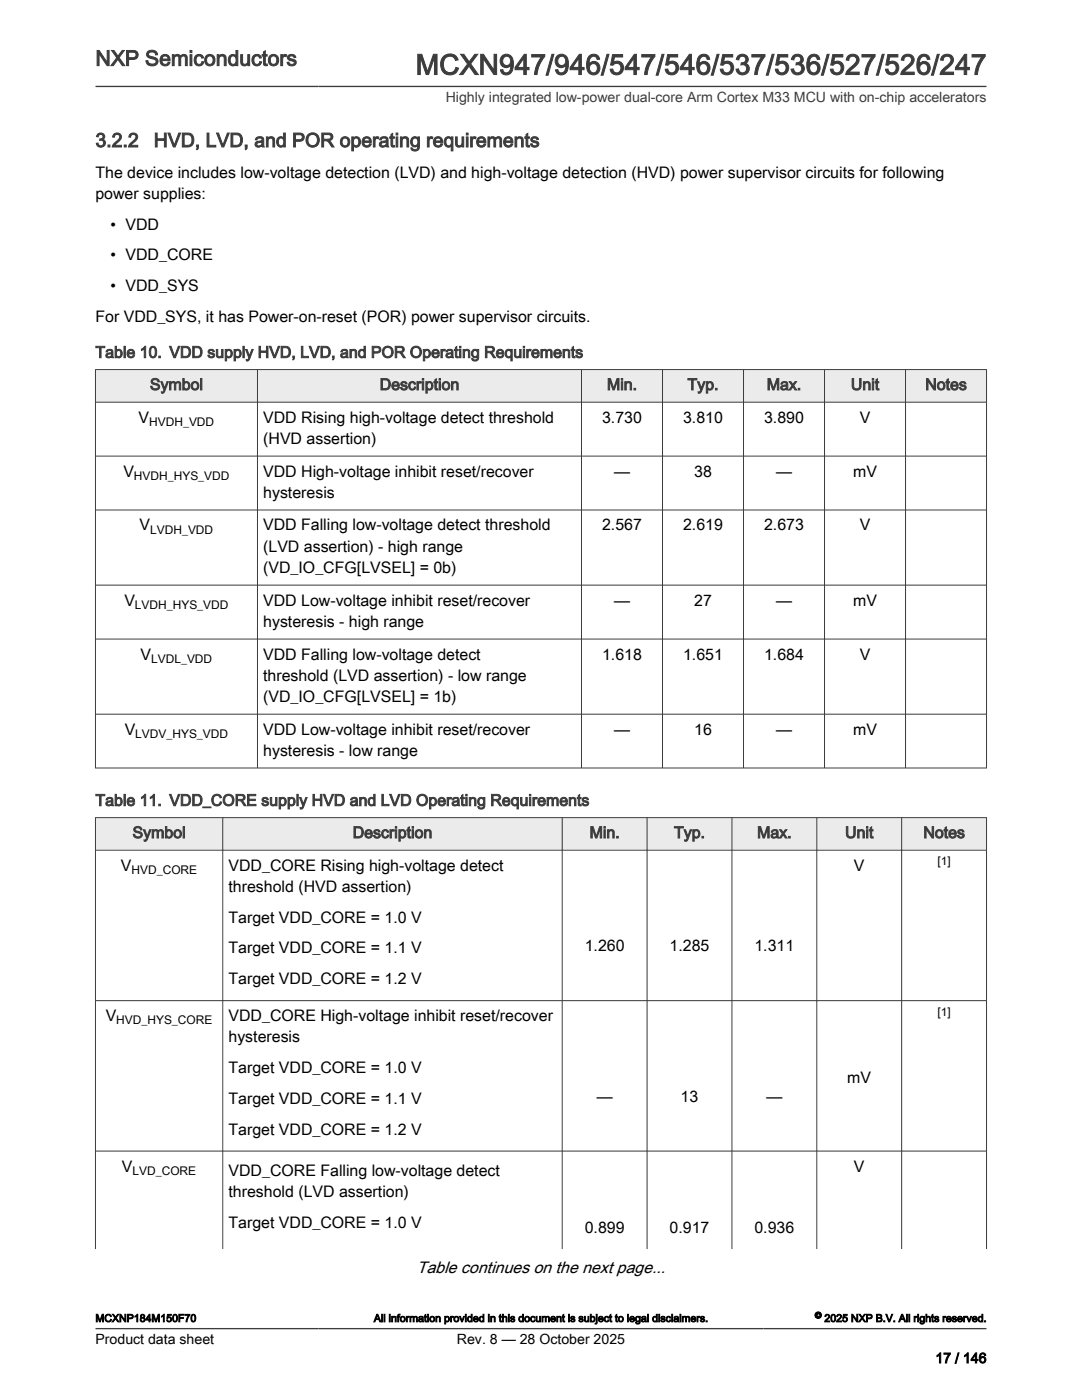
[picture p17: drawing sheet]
<svg xmlns="http://www.w3.org/2000/svg" width="216mm" height="279mm" viewBox="0 0 216 279" stroke-linecap="round" stroke-linejoin="round" font-family="sans-serif">
<defs><g id="words">
<text font-size="5.6" fill="#3c3c3c" x="82.9" y="14.9">MCXN947/946/547/546/537/536/527/526/247</text>
<text font-size="4.2" fill="#3c3c3c" x="19" y="13.1">NXP Semiconductors</text>
<g font-size="3.9" fill="#3c3c3c">
<text x="19" y="29.3">3.2.2</text>
<text x="30.7" y="29.3">HVD, LVD, and POR operating requirements</text>
</g>
<text font-size="3.3" x="83.2" y="254">Table continues on the next page...</text>
<g font-size="3.2">
<text x="19" y="35.5">The device includes low-voltage detection (LVD) and high-voltage detection (HVD) power supervisor circuits for following</text>
<text x="19" y="39.7">power supplies:</text>
<text x="22.1" y="45.8">• VDD</text>
<text x="22.1" y="52">• VDD_CORE</text>
<text x="22.1" y="58.1">• VDD_SYS</text>
<text x="19" y="64.3">For VDD_SYS, it has Power-on-reset (POR) power supervisor circuits.</text>
<text x="27.7" y="84.3">V</text>
<text x="52.5" y="84.3">VDD Rising high-voltage detect threshold</text>
<text x="52.5" y="88.6">(HVD assertion)</text>
<text x="120.1" y="84.3">3.730</text>
<text x="136.3" y="84.3">3.810</text>
<text x="152.5" y="84.3">3.890</text>
<text x="171.5" y="84.3">V</text>
<text x="24.6" y="95.1">V</text>
<text x="52.5" y="95.1">VDD High-voltage inhibit reset/recover</text>
<text x="122.5" y="95.1">—</text>
<text x="138.5" y="95.1">38</text>
<text x="154.9" y="95.1">—</text>
<text x="170.2" y="95.1">mV</text>
<text x="52.5" y="99.3">hysteresis</text>
<text x="27.9" y="105.9">V</text>
<text x="52.5" y="105.9">VDD Falling low-voltage detect threshold</text>
<text x="120.1" y="105.9">2.567</text>
<text x="136.3" y="105.9">2.619</text>
<text x="152.5" y="105.9">2.673</text>
<text x="171.5" y="105.9">V</text>
<text x="52.5" y="110.1">(LVD assertion) - high range</text>
<text x="52.5" y="114.3">(VD_IO_CFG[LVSEL] = 0b)</text>
<text x="24.8" y="120.9">V</text>
<text x="52.5" y="120.9">VDD Low-voltage inhibit reset/recover</text>
<text x="52.5" y="125.1">hysteresis - high range</text>
<text x="122.5" y="120.9">—</text>
<text x="138.5" y="120.9">27</text>
<text x="154.9" y="120.9">—</text>
<text x="170.2" y="120.9">mV</text>
<text x="28.1" y="131.6">V</text>
<text x="52.5" y="131.6">VDD Falling low-voltage detect</text>
<text x="120.1" y="131.6">1.618</text>
<text x="136.3" y="131.6">1.651</text>
<text x="152.5" y="131.6">1.684</text>
<text x="171.5" y="131.6">V</text>
<text x="52.5" y="135.9">threshold (LVD assertion) - low range</text>
<text x="52.5" y="140.1">(VD_IO_CFG[LVSEL] = 1b)</text>
<text x="24.9" y="146.6">V</text>
<text x="52.5" y="146.6">VDD Low-voltage inhibit reset/recover</text>
<text x="122.5" y="146.6">—</text>
<text x="138.5" y="146.6">16</text>
<text x="154.9" y="146.6">—</text>
<text x="170.2" y="146.6">mV</text>
<text x="52.5" y="150.8">hysteresis - low range</text>
<text x="24.1" y="173.8">V</text>
<text x="45.6" y="173.8">VDD_CORE Rising high-voltage detect</text>
<text x="170.4" y="173.8">V</text>
<text x="45.6" y="178">threshold (HVD assertion)</text>
<text x="45.6" y="184.1">Target VDD_CORE = 1.0 V</text>
<text x="45.6" y="190.3">Target VDD_CORE = 1.1 V</text>
<text x="116.7" y="189.9">1.260</text>
<text x="133.6" y="189.9">1.285</text>
<text x="150.5" y="189.9">1.311</text>
<text x="45.6" y="196.4">Target VDD_CORE = 1.2 V</text>
<text x="21.1" y="203.8">V</text>
<text x="45.6" y="203.8">VDD_CORE High-voltage inhibit reset/recover</text>
<text x="45.6" y="208">hysteresis</text>
<text x="45.6" y="214.2">Target VDD_CORE = 1.0 V</text>
<text x="45.6" y="220.3">Target VDD_CORE = 1.1 V</text>
<text x="119.1" y="219.9">—</text>
<text x="135.8" y="219.9">13</text>
<text x="152.9" y="219.9">—</text>
<text x="169.1" y="216.1">mV</text>
<text x="45.6" y="226.4">Target VDD_CORE = 1.2 V</text>
<text x="24.3" y="233.8">V</text>
<text x="170.4" y="233.8">V</text>
<text x="45.6" y="234.7">VDD_CORE Falling low-voltage detect</text>
<text x="45.6" y="238.9">threshold (LVD assertion)</text>
<text x="45.6" y="245">Target VDD_CORE = 1.0 V</text>
<text x="116.7" y="246.1">0.899</text>
<text x="133.6" y="246.1">0.917</text>
<text x="150.5" y="246.1">0.936</text>
</g>
<g font-size="3.2" fill="#3c3c3c">
<text x="19" y="71.4">Table 10. VDD supply HVD, LVD, and POR Operating Requirements</text>
<text x="29.9" y="77.8">Symbol</text>
<text x="75.8" y="77.8">Description</text>
<text x="121.1" y="77.8">Min.</text>
<text x="137.2" y="77.8">Typ.</text>
<text x="153" y="77.8">Max.</text>
<text x="169.8" y="77.8">Unit</text>
<text x="184.6" y="77.8">Notes</text>
<text x="19" y="160.8">Table 11. VDD_CORE supply HVD and LVD Operating Requirements</text>
<text x="26.4" y="167.2">Symbol</text>
<text x="70.4" y="167.2">Description</text>
<text x="117.6" y="167.2">Min.</text>
<text x="134.5" y="167.2">Typ.</text>
<text x="151.1" y="167.2">Max.</text>
<text x="168.6" y="167.2">Unit</text>
<text x="184.2" y="167.2">Notes</text>
</g>
<text font-size="2.8" fill="#3c3c3c" x="88.9" y="20.4">Highly integrated low-power dual-core Arm Cortex M33 MCU with on-chip accelerators</text>
<g font-size="2.8">
<text x="19" y="268.1">Product data sheet</text>
<text x="91.2" y="268.1">Rev. 8 — 28 October 2025</text>
<text x="186.6" y="272">17 / 146</text>
</g>
<g font-size="2.4">
<text x="29.8" y="85">HVDH_VDD</text>
<text x="26.7" y="95.7">HVDH_HYS_VDD</text>
<text x="30" y="106.5">LVDH_VDD</text>
<text x="26.9" y="121.5">LVDH_HYS_VDD</text>
<text x="30.2" y="132.3">LVDL_VDD</text>
<text x="27" y="147.2">LVDV_HYS_VDD</text>
<text x="187.1" y="172.7">[1]</text>
<text x="26.3" y="174.4">HVD_CORE</text>
<text x="187.1" y="202.7">[1]</text>
<text x="23.2" y="204.4">HVD_HYS_CORE</text>
<text x="26.4" y="234.4">LVD_CORE</text>
</g>
<g font-size="2.1">
<text x="19" y="263.8">MCXNP184M150F70</text>
<text x="74.6" y="263.8">All information provided in this document is subject to legal disclaimers.</text>
<text x="164.5" y="263.8">2025 NXP B.V. All rights reserved.</text>
</g>
<text font-size="1.8" x="162.6" y="263.1">©</text>
</g></defs>
<path d="M19 73.8h177.8v6.5h-177.8z" fill-rule="evenodd" fill="#ebebeb"/>
<g fill="none" stroke="#3c3c3c" stroke-width=".2">
<path d="M19 73.8h177.9M19 73.7v79.6M51.4 73.7v79.6M116 73.7v79.6M132.2 73.7v79.6M148.4 73.7v79.6M164.5 73.7v79.6M180.7 73.7v79.6M196.8 73.7v79.6M19 80.3h177.9M19 91h177.9M19 101.8h177.9"/>
<path d="M19 116.8h177.9M19 127.5h177.9M19 142.5h177.9M19 153.3h177.9"/>
</g>
<path d="M19 163.2h177.8v6.5h-177.8z" fill-rule="evenodd" fill="#ebebeb"/>
<path d="M19 163.2h177.9M19 169.7h177.9M19 163.1v86.2M44.4 163.1v86.2M112.2 163.1v86.2M129.1 163.1v86.2M146 163.1v86.2M163 163.1v86.2M179.9 163.1v86.2M196.8 163.1v86.2M19 199.7h177.9M19 229.7h177.9" fill="none" stroke="#3c3c3c" stroke-width=".2"/>
<path d="M19 17.3h177.8M19 265.2h177.8" fill="none" stroke="#3c3c3c" stroke-width=".26"/>
<path d="M18.7 269.3h14v4h-14z" fill="#fff"/>
<use href="#words"/>
</svg>
